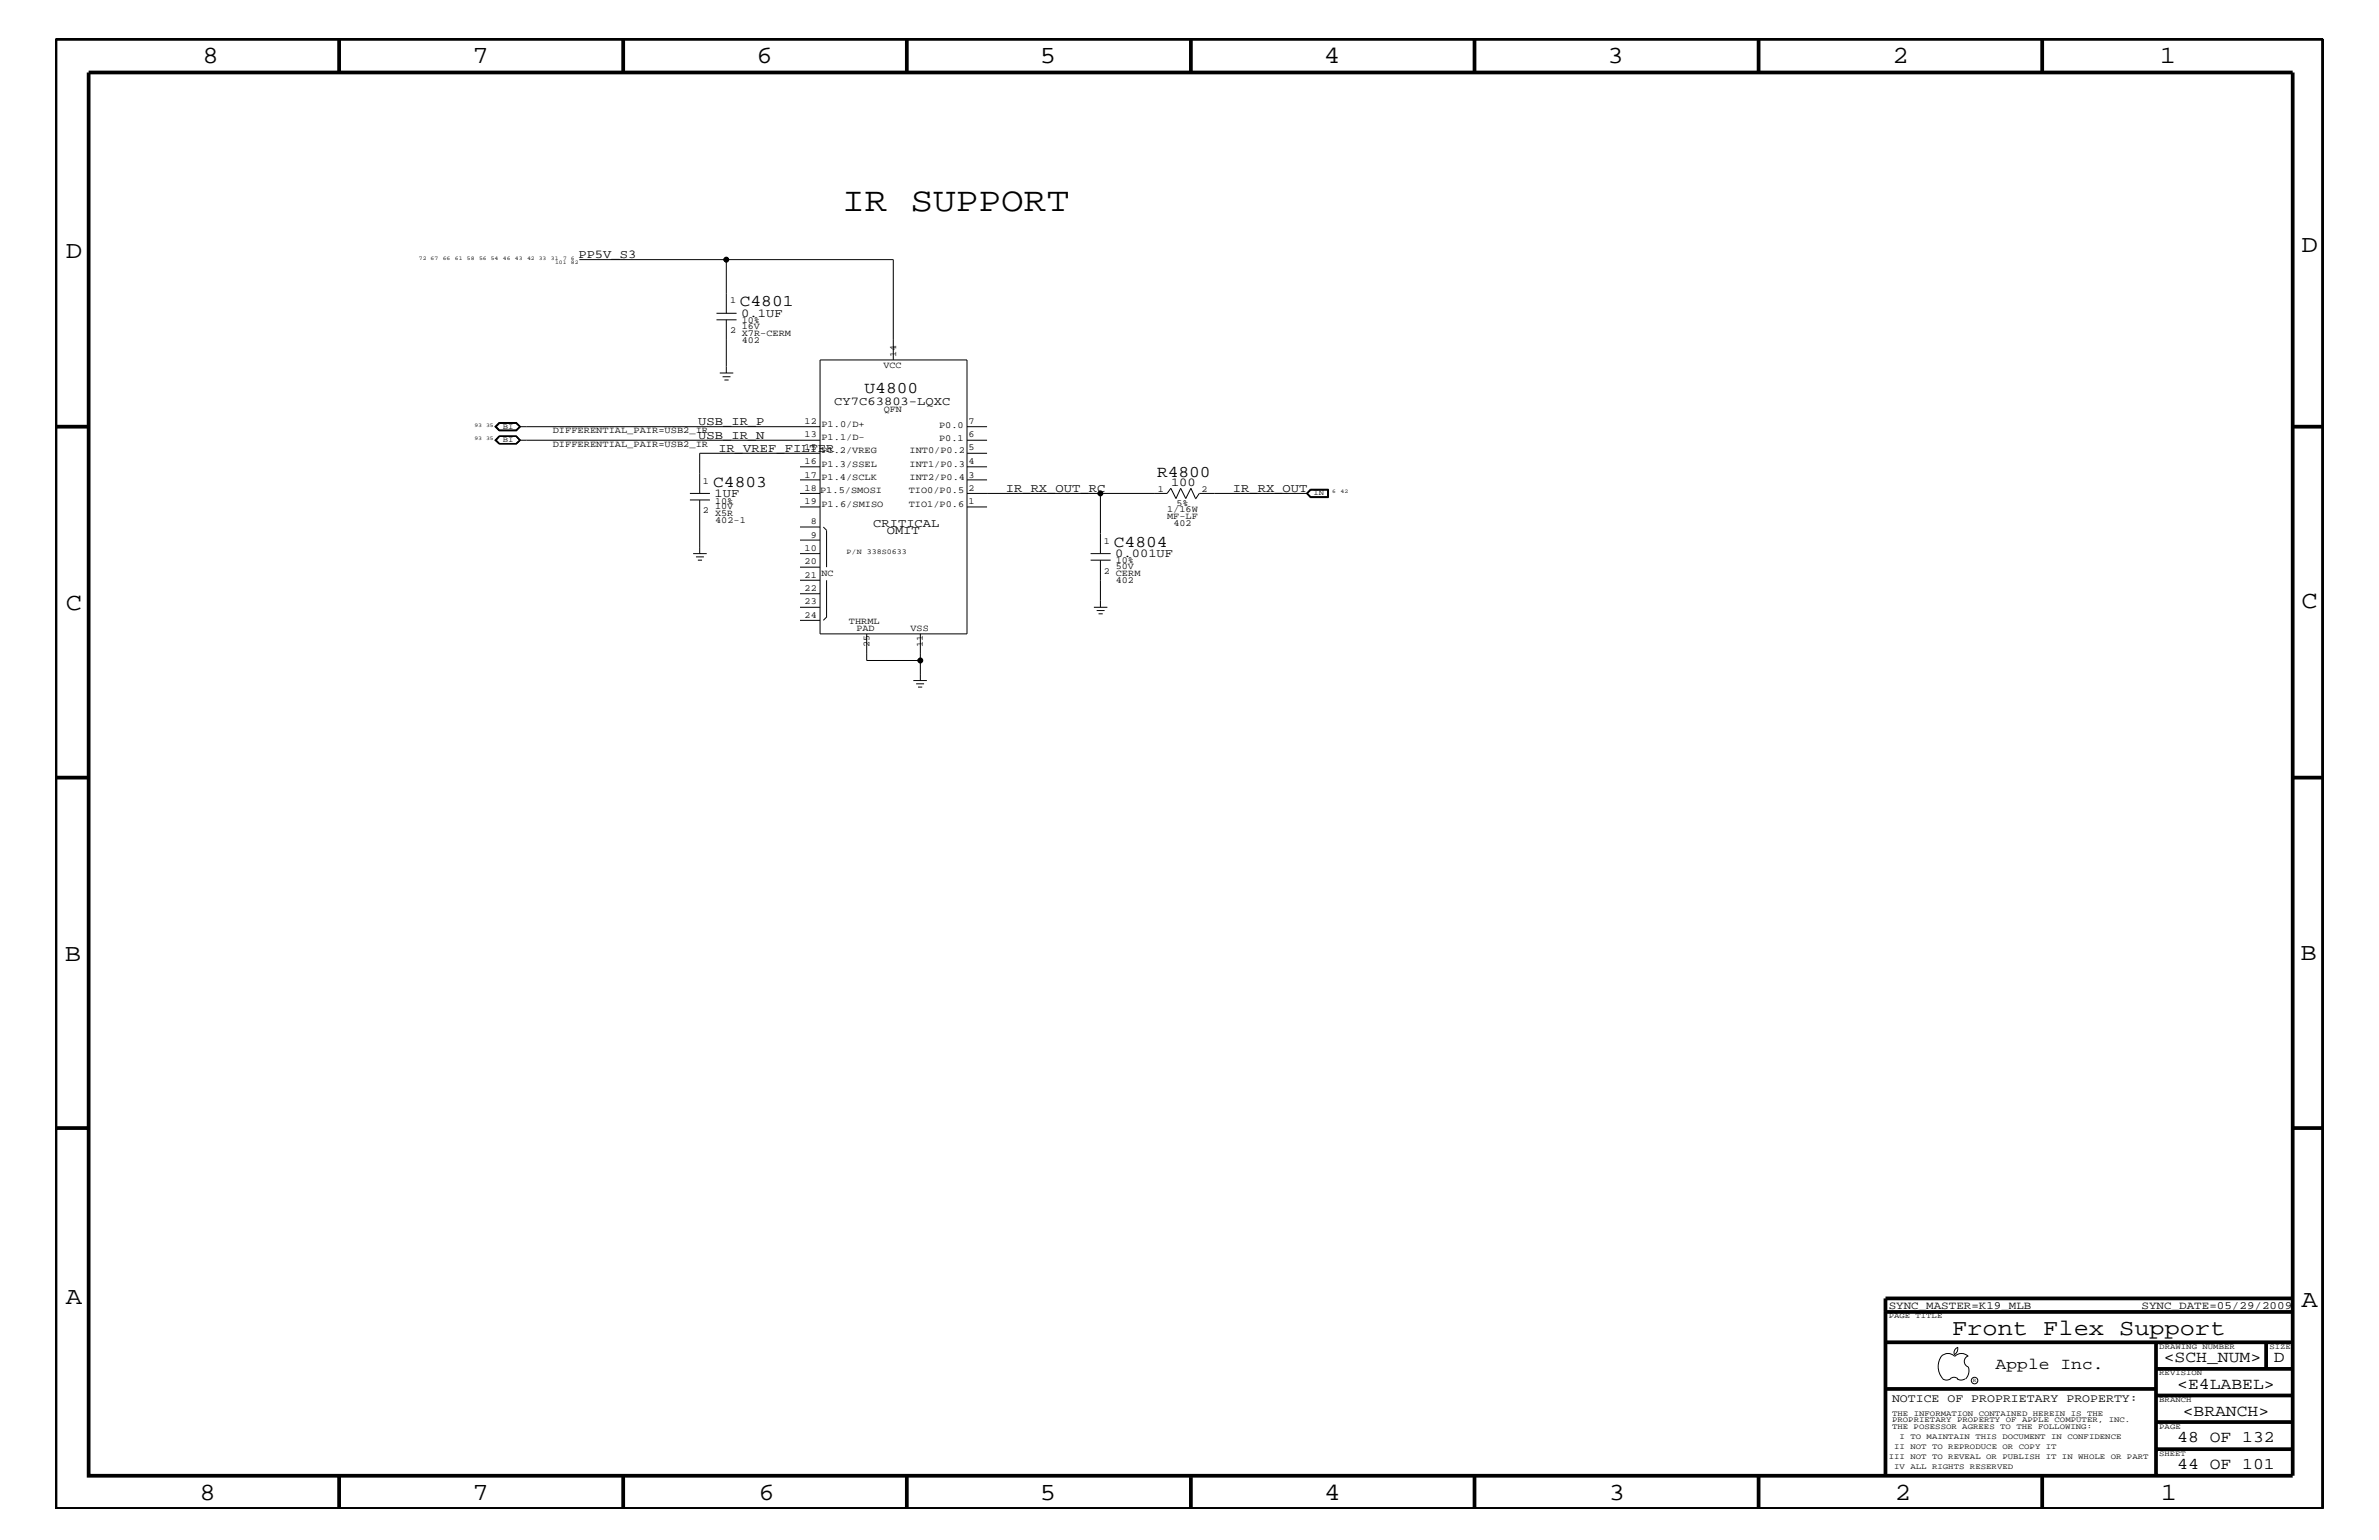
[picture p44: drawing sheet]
<svg xmlns="http://www.w3.org/2000/svg" width="432mm" height="279mm" viewBox="0 0 432 279" stroke-linecap="round" stroke-linejoin="round" font-family="sans-serif">
<defs><g id="words">
<text font-size="6.2" x="152.9" y="38.2">IR SUPPORT</text>
<g font-size="4.5">
<text x="36.7" y="11.5">8</text>
<text x="85.8" y="11.5">7</text>
<text x="137.3" y="11.5">6</text>
<text x="188.7" y="11.5">5</text>
<text x="240.3" y="11.5">4</text>
<text x="291.8" y="11.5">3</text>
<text x="343.5" y="11.5">2</text>
<text x="392" y="11.5">1</text>
<text x="11.9" y="46.8">D</text>
<text x="417.7" y="45.7">D</text>
<text x="11.9" y="110.6">C</text>
<text x="417.7" y="110.3">C</text>
<text x="11.8" y="174.3">B</text>
<text x="417.6" y="174.2">B</text>
<text x="11.9" y="236.7">A</text>
<text x="417.7" y="237.1">A</text>
<text x="36.2" y="272.1">8</text>
<text x="85.8" y="272.1">7</text>
<text x="137.7" y="272.1">6</text>
<text x="188.7" y="272.1">5</text>
<text x="240.4" y="272.1">4</text>
<text x="292" y="272.1">3</text>
<text x="343.9" y="272.1">2</text>
<text x="392.2" y="272.1">1</text>
</g>
<text font-size="4.1" x="354.3" y="242.3">Front Flex Support</text>
<g font-size="3">
<text x="134.3" y="55.6">C4801</text>
<text x="156.9" y="71.2">U4800</text>
<text x="129.5" y="88.3">C4803</text>
<text x="210" y="86.5">R4800</text>
<text x="202.2" y="99.3">C4804</text>
<text x="362.2" y="248.4">Apple Inc.</text>
<text x="392.7" y="247.1">&lt;SCH_NUM&gt;</text>
<text x="395.2" y="252">&lt;E4LABEL&gt;</text>
<text x="412.7" y="247.1">D</text>
<text x="396.2" y="256.8">&lt;BRANCH&gt;</text>
<text x="395.2" y="261.6">48 OF 132</text>
<text x="395.2" y="266.6">44 OF 101</text>
</g>
<g font-size="2.2">
<text x="105" y="46.8">PP5V_S3</text>
<text x="134.5" y="57.4">0.1UF</text>
<text x="126.7" y="77.2">USB_IR_P</text>
<text x="151.4" y="73.4">CY7C63803-LQXC</text>
<text x="126.7" y="79.6">USB_IR_N</text>
<text x="130.4" y="82">IR_VREF_FILTER</text>
<text x="182.5" y="89.3">IR_RX_OUT_RC</text>
<text x="212.6" y="88.2">100</text>
<text x="223.8" y="89.3">IR_RX_OUT</text>
<text x="129.7" y="90.1">1UF</text>
<text x="158.5" y="95.6">CRITICAL</text>
<text x="161" y="96.8">OMIT</text>
<text x="202.4" y="101">0.001UF</text>
</g>
<text font-size="2.1" x="343.4" y="254.4">NOTICE OF PROPRIETARY PROPERTY:</text>
<g font-size="2">
<text x="342.8" y="237.4">SYNC_MASTER=K19_MLB</text>
<text x="388.7" y="237.4">SYNC_DATE=05/29/2009</text>
</g>
<g font-size="1.7">
<text x="132.5" y="55">1</text>
<text x="134.6" y="58.6">10%</text>
<text x="134.6" y="59.7">16V</text>
<text x="132.5" y="60.4">2</text>
<text x="134.6" y="60.9">X7R-CERM</text>
<text x="134.6" y="62.2">402</text>
<text x="162.6" y="64.7" transform="rotate(-90 162.6 64.7)">14</text>
<text x="160.4" y="66.7">VCC</text>
<text x="146" y="76.9">12</text>
<text x="149.1" y="77.4">P1.0/D+</text>
<text x="160.4" y="74.7">QFN</text>
<text x="170.4" y="77.6">P0.0</text>
<text x="175.8" y="76.9">7</text>
<text x="100.3" y="78.6">DIFFERENTIAL_PAIR=USB2_IR</text>
<text x="100.3" y="81.1">DIFFERENTIAL_PAIR=USB2_IR</text>
<text x="146" y="79.4">13</text>
<text x="146" y="81.7">15</text>
<text x="149.1" y="79.9">P1.1/D-</text>
<text x="149.1" y="82.2">P1.2/VREG</text>
<text x="165.1" y="82.2">INT0/P0.2</text>
<text x="170.4" y="80">P0.1</text>
<text x="175.8" y="79.4">6</text>
<text x="175.8" y="81.7">5</text>
<text x="127.6" y="87.7">1</text>
<text x="146" y="84.2">16</text>
<text x="146" y="86.6">17</text>
<text x="146" y="89">18</text>
<text x="148.8" y="89.5">P1.5/SMOSI</text>
<text x="149.1" y="84.7">P1.3/SSEL</text>
<text x="149.1" y="87.1">P1.4/SCLK</text>
<text x="164.9" y="89.5">TIO0/P0.5</text>
<text x="165.1" y="87.1">INT2/P0.4</text>
<text x="165.1" y="84.7">INT1/P0.3</text>
<text x="175.8" y="84.2">4</text>
<text x="175.8" y="86.6">3</text>
<text x="175.8" y="89">2</text>
<text x="210.1" y="89.2">1</text>
<text x="218.1" y="89.2">2</text>
<text x="127.6" y="93.2">2</text>
<text x="129.8" y="93.7">X5R</text>
<text x="129.8" y="94.9">402-1</text>
<text x="129.8" y="91.4">10%</text>
<text x="129.8" y="92.4">10V</text>
<text x="146" y="91.5">19</text>
<text x="147.2" y="95.1">8</text>
<text x="149.1" y="92">P1.6/SMISO</text>
<text x="164.9" y="92">TIO1/P0.6</text>
<text x="175.8" y="91.5">1</text>
<text x="211.8" y="94.2">MF-LF</text>
<text x="211.8" y="92.9">1/16W</text>
<text x="213" y="95.4">402</text>
<text x="213.5" y="91.7">5%</text>
<text x="146" y="99.9">10</text>
<text x="147.2" y="97.6">9</text>
<text x="200.3" y="98.7">1</text>
<text x="146" y="102.4">20</text>
<text x="146" y="104.8">21</text>
<text x="146" y="107.2">22</text>
<text x="149.1" y="104.4">NC</text>
<text x="200.3" y="104.1">2</text>
<text x="202.5" y="104.6">CERM</text>
<text x="202.5" y="105.8">402</text>
<text x="202.5" y="102.2">10%</text>
<text x="202.5" y="103.3">50V</text>
<text x="146" y="109.7">23</text>
<text x="146" y="112">24</text>
<text x="154.1" y="113.2">THRML</text>
<text x="155.4" y="114.5">PAD</text>
<text x="157.8" y="117.5" transform="rotate(-90 157.8 117.5)">25</text>
<text x="165.3" y="114.5">VSS</text>
<text x="167.5" y="117.5" transform="rotate(-90 167.5 117.5)">11</text>
</g>
<g font-size="1.4">
<text x="91.3" y="77.8">BI</text>
<text x="91.3" y="80.2">BI</text>
<text x="238.4" y="89.9">IN</text>
<text x="153.7" y="100.4">P/N 338S0633</text>
<text x="342.8" y="239.2">PAGE TITLE</text>
<text x="391.9" y="244.7">DRAWING NUMBER</text>
<text x="411.9" y="244.7">SIZE</text>
<text x="391.9" y="249.5">REVISION</text>
<text x="343.4" y="256.8">THE INFORMATION CONTAINED HEREIN IS THE</text>
<text x="391.9" y="254.4">BRANCH</text>
<text x="343.4" y="259.3">THE POSESSOR AGREES TO THE FOLLOWING:</text>
<text x="343.4" y="258">PROPRIETARY PROPERTY OF APPLE COMPUTER, INC.</text>
<text x="343.8" y="262.9">II NOT TO REPRODUCE OR COPY IT</text>
<text x="344.8" y="261.1">I TO MAINTAIN THIS DOCUMENT IN CONFIDENCE</text>
<text x="391.9" y="259.3">PAGE</text>
<text x="342.8" y="264.7">III NOT TO REVEAL OR PUBLISH IT IN WHOLE OR PART</text>
<text x="343.8" y="266.6">IV ALL RIGHTS RESERVED</text>
<text x="391.9" y="264.1">SHEET</text>
</g>
<g font-size="1">
<text x="76" y="47.1">72 67</text>
<text x="80.3" y="47.1">66</text>
<text x="82.6" y="47.1">61</text>
<text x="84.8" y="47.1">58</text>
<text x="87" y="47.1">56 54</text>
<text x="91.3" y="47.1">46</text>
<text x="93.5" y="47.1">43</text>
<text x="95.7" y="47.1">42 33</text>
<text x="100" y="47.1">31</text>
<text x="100.8" y="47.9">101</text>
<text x="102.2" y="47.1">7</text>
<text x="103.6" y="47.1">6</text>
<text x="103.6" y="47.9">82</text>
<text x="86.1" y="77.4">93 35</text>
<text x="86.1" y="79.9">93 35</text>
<text x="241.8" y="89.5">6</text>
<text x="243.3" y="89.5">42</text>
<text x="358.1" y="250.7">R</text>
</g>
</g></defs>
<g fill="none" stroke="#000" stroke-width=".18">
<path d="M105.2 47.1h56.9v18.2M130 58h3.7M130 56.8h3.7M131.8 47.1v9.7M131.8 58v9.7M89.8 77.4l.8-.7h3.1l.8 .7-.8 .8h-3.1zM90.6 76.7h3.1l.6 .7M90.6 76.7h3.1l.7 .7-.7 .7h-3.1M90.6 76.7l-.7 .7 .7 .7M90.6 76.7l-.6 .7 .6 .7M90.6 79.2h3.1l.6 .7-.6 .6h-3.1l-.6-.6zM90.6 79.1h3.1l.7 .8-.7 .6h-3.1"/>
<path d="M90.6 79.1h3.1l.8 .8-.8 .6h-3.1M90.6 79.1l-.8 .8 .8 .6M90.6 79.1l-.7 .8 .7 .6M94.3 77.4l-.7 .6h-2.9l-.6-.6 .6-.6h2.9l.7 .6h54.5M94.3 77.4l-.6 .7h-3.1M94.3 79.9l-.7 .6h-2.9l-.6-.6 .6-.7h2.9l.7 .7h54.5M130.6 67.7h2.5M131.1 68.4h1.5M131.5 68.9h.7M148.8 65.3h26.7v49.7h-26.7zM175.5 79.9h3.7M175.5 77.4h3.7"/>
<path d="M125.2 90.7h3.7M125.2 89.5h3.7M127 90.7v9.7M145.2 89.5h3.6M145.2 87.1h3.6M145.2 84.7h3.6M145.2 92h3.6M145.2 98h3.6M145.2 95.6h3.6M148.8 82.2h-21.8v7.3M149.4 95.6l.6 .6v6.7M175.5 89.5h36.3l.7-.9 .9 1.9 .9-1.9 .9 1.9 1-1.9 .8 1.9"/>
<path d="M175.5 87.1h3.7M175.5 84.7h3.7M175.5 82.2h3.7M175.5 92h3.7M199.7 89.5v10.9M237.2 89.5l.7 .7M237.3 89.5h-19.6l-.7 1M237.8 88.8h3.3v1.5h-3.3l-.6-.8zM237.9 88.9h3.1v1.2h-3.1l-.6-.6zM237.9 88.8h3.1v1.4h-3.1M237.9 88.8l-.7 .7M237.9 88.8l-.7 .7 .7 .7"/>
<path d="M125.8 100.4h2.5M126.3 101h1.5M126.7 101.6h.7M145.2 100.4h3.6M145.2 105.3h3.6M145.2 107.7h3.6M145.2 110.2h3.6M145.2 112.6h3.6M145.2 102.9h3.6M150 105.3v6.7l-.6 .6M157.3 115v4.8h9.7M167 115v8.5"/>
<path d="M198 100.4h3.6M198 101.6h3.6M198.5 110.2h2.5M199.1 110.8h1.4M199.4 111.4h.8M199.7 101.6v8.6M165.8 123.5h2.4M166.3 124.1h1.4M166.6 124.7h.8M352.3 246.1a1.69 1.69 0 0 1 2.5 0 1.72 1.72 0 0 1 2.4 0M352.4 246a3.2 3.2 0 0 0 .4 4.3l.8 .1 .4-.2M354 250.2l.7-.3 .7 .3"/>
<path d="M355.2 250.2l.7 .2 .7-.2M355.3 244.4v.3a1.18 1.18 0 0 1-.6 1.1M355.4 244.4a.99 .99 0 0 0-.6 1.4M357.2 246a1.04 1.04 0 0 0-.7 1 1.04 1.04 0 0 0 .7 1M357.3 248l.1 .7a2.11 2.11 0 0 1-.6 1.5"/>
<circle cx="131.8" cy="47.1" r=".42"/>
<circle cx="199.7" cy="89.5" r=".42"/>
<circle cx="167" cy="119.8" r=".42"/>
<circle cx="358.4" cy="250.5" r=".59"/>
</g>
<g fill="none" stroke="#000" stroke-width=".68" stroke-linecap="butt">
<path d="M10.1 7.1h411.5v266.7h-411.5zM16.1 13.2h400v254.5h-400zM61.6 7.1v6.1M113.1 7.1v6.1M164.6 7.1v6.1M216.2 7.1v6.1M267.6 7.1v6.1M319.2 7.1v6.1M370.7 7.1v6.1M10.1 77.4h6M416.1 77.4h5.5M10.1 141.1h6"/>
<path d="M416.1 141.1h5.5M10.1 204.7h6M416.1 204.7h5.5M342.2 238h73.9M416.1 235.6h-73.9v32.1M342.2 243.5h73.9M342.2 252h49.1M391.3 243.5v24.2M391.3 258h24.8M391.3 253.2h24.8M391.3 248.4h24.8M411.3 243.5v4.9"/>
<path d="M61.6 267.7v6.1M113.1 267.7v6.1M164.6 267.7v6.1M216.2 268v5.8M267.6 267.7v6.1M319.2 267.7v6.1M370.7 267.7v6.1M391.3 262.9h24.8"/>
</g>
<g fill="#000">
<circle cx="131.8" cy="47.1" r=".42"/>
<circle cx="199.7" cy="89.5" r=".42"/>
<circle cx="167" cy="119.8" r=".42"/>
</g>
<use href="#words"/>
</svg>
